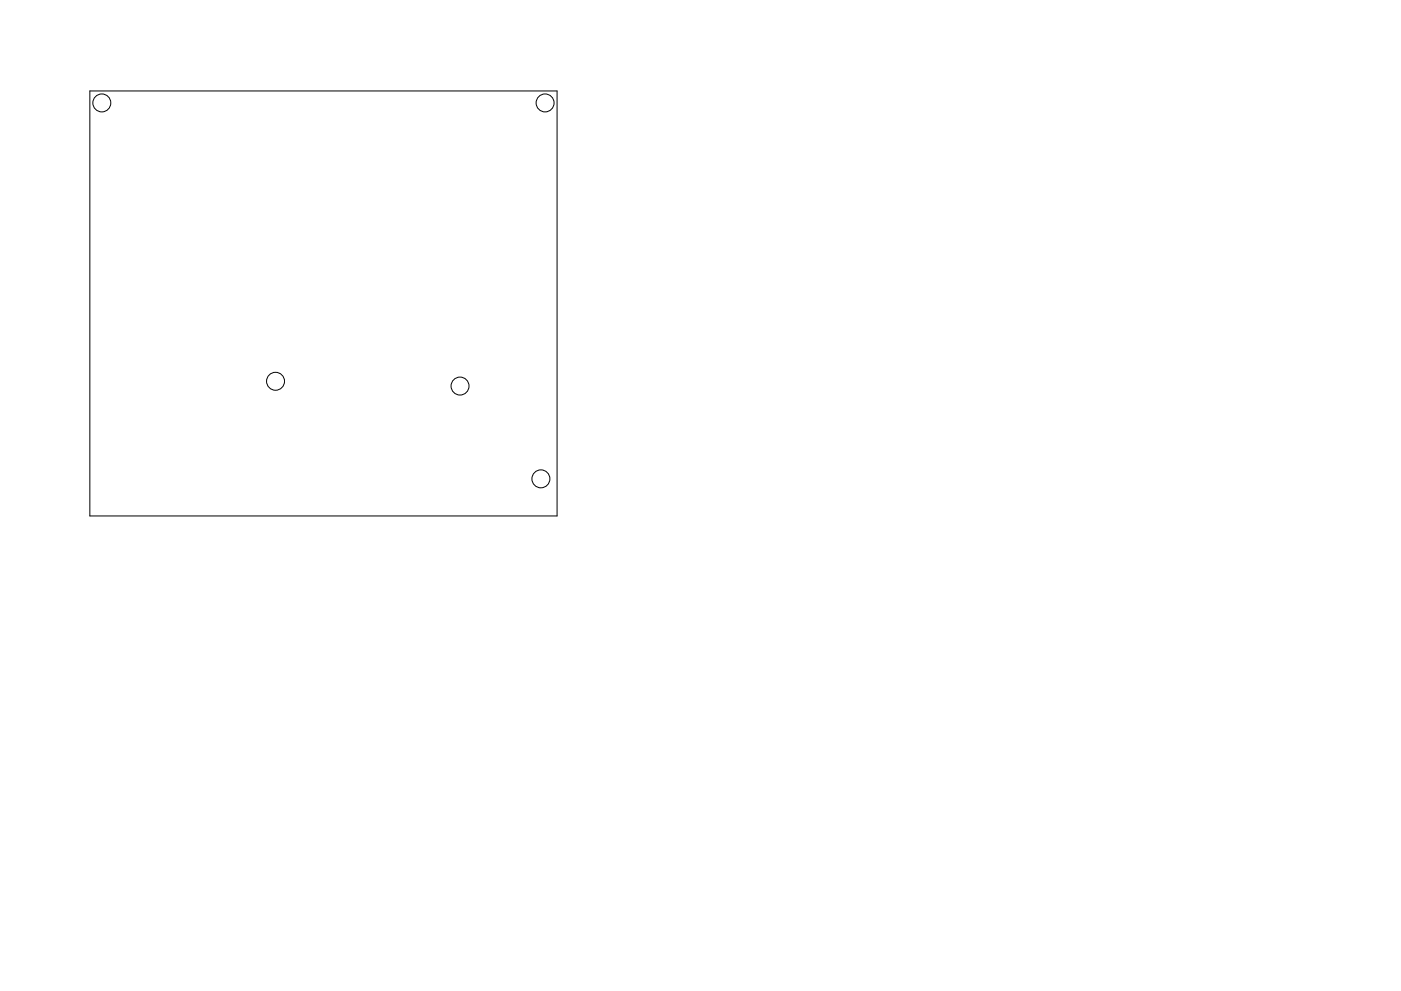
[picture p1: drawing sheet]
<svg xmlns="http://www.w3.org/2000/svg" width="297mm" height="210mm" viewBox="0 0 297 210" stroke-linecap="round" stroke-linejoin="round" font-family="sans-serif">
<g fill="none" stroke="#000" stroke-width=".21">
<path d="M19 19.3h99.1v90.2h-99.1z"/>
<circle cx="21.6" cy="21.8" r="1.9"/>
<circle cx="115.6" cy="21.8" r="1.9"/>
<circle cx="58.4" cy="80.9" r="1.9"/>
<circle cx="97.5" cy="81.9" r="1.9"/>
<circle cx="114.7" cy="101.6" r="1.9"/>
</g>
</svg>
